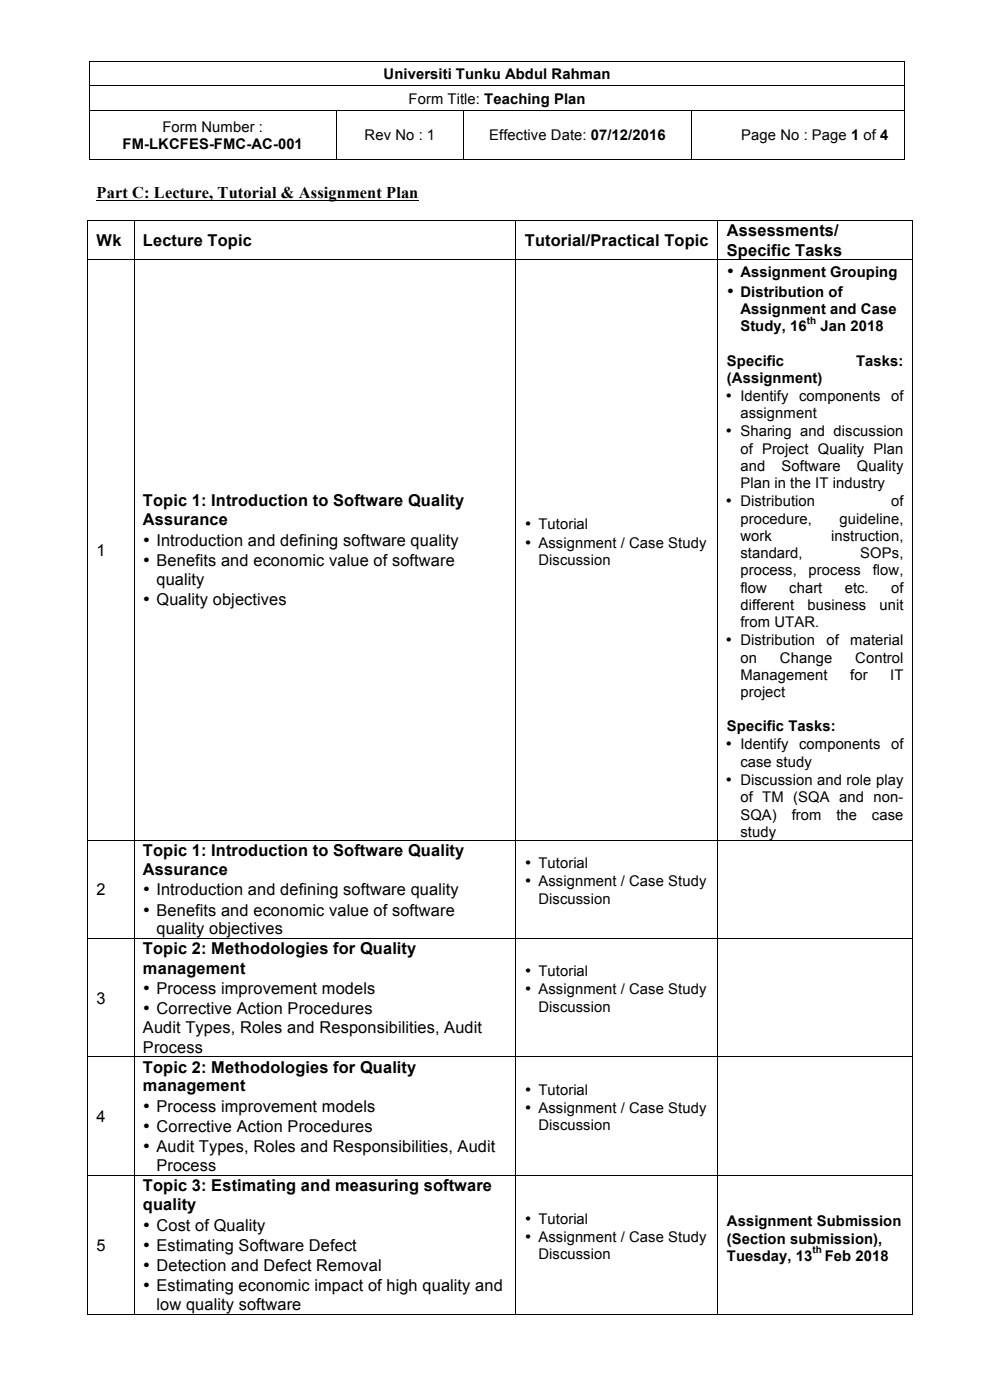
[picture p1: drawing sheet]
<svg xmlns="http://www.w3.org/2000/svg" width="210mm" height="297mm" viewBox="0 0 210 297" stroke-linecap="round" stroke-linejoin="round" font-family="sans-serif">
<defs><g id="words">
<g font-size="3.5">
<text x="20.5" y="41.9">Part C: Lecture, Tutorial &amp; Assignment Plan</text>
<text x="20.5" y="52.2">Wk</text>
<text x="30.3" y="52.2">Lecture Topic</text>
<text x="111.4" y="52.2">Tutorial/Practical Topic</text>
<text x="154.2" y="50.2">Assessments/</text>
<text x="154.2" y="54.2">Specific Tasks</text>
<text x="154.2" y="58.7">• Assignment Grouping</text>
<text x="154.2" y="62.9">• Distribution of</text>
<text x="30.3" y="107.4">Topic 1: Introduction to Software Quality</text>
<text x="30.3" y="111.5">Assurance</text>
<text x="20.5" y="117.9">1</text>
<text x="30.3" y="115.8">• Introduction and defining software quality</text>
<text x="30.3" y="120.1">• Benefits and economic value of software</text>
<text x="33.2" y="124.2">quality</text>
<text x="30.3" y="128.4">• Quality objectives</text>
<text x="30.3" y="181.6">Topic 1: Introduction to Software Quality</text>
<text x="30.3" y="185.6">Assurance</text>
<text x="20.5" y="189.9">2</text>
<text x="30.3" y="189.9">• Introduction and defining software quality</text>
<text x="30.3" y="194.3">• Benefits and economic value of software</text>
<text x="30.3" y="202.5">Topic 2: Methodologies for Quality</text>
<text x="33.2" y="198.2">quality objectives</text>
<text x="30.3" y="206.5">management</text>
<text x="20.5" y="212.9">3</text>
<text x="30.3" y="210.9">• Process improvement models</text>
<text x="30.3" y="215.2">• Corrective Action Procedures</text>
<text x="30.3" y="219.2">Audit Types, Roles and Responsibilities, Audit</text>
<text x="30.3" y="223.3">Process</text>
<text x="30.3" y="227.5">Topic 2: Methodologies for Quality</text>
<text x="30.3" y="231.5">management</text>
<text x="20.5" y="238">4</text>
<text x="30.3" y="235.8">• Process improvement models</text>
<text x="30.3" y="240.1">• Corrective Action Procedures</text>
<text x="30.3" y="244.5">• Audit Types, Roles and Responsibilities, Audit</text>
<text x="33.2" y="248.4">Process</text>
<text x="30.3" y="252.7">Topic 3: Estimating and measuring software</text>
<text x="30.3" y="256.7">quality</text>
<text x="30.3" y="261.1">• Cost of Quality</text>
<text x="20.5" y="265.4">5</text>
<text x="30.3" y="265.4">• Estimating Software Defect</text>
<text x="30.3" y="269.7">• Detection and Defect Removal</text>
<text x="30.3" y="273.9">• Estimating economic impact of high quality and</text>
<text x="33.2" y="278">low quality software</text>
</g>
<g font-size="3.1">
<text x="81.4" y="16.8">Universiti Tunku Abdul Rahman</text>
<text x="86.7" y="22">Form Title: Teaching Plan</text>
<text x="34.5" y="28">Form Number :</text>
<text x="77.3" y="29.8">Rev No : 1</text>
<text x="103.8" y="29.8">Effective Date: 07/12/2016</text>
<text x="157.2" y="29.8">Page No : Page 1 of 4</text>
<text x="26" y="31.6">FM-LKCFES-FMC-AC-001</text>
<text x="157" y="66.7">Assignment and Case</text>
<text x="157" y="70.3">Study, 16</text>
<text x="174" y="70.3">Jan 2018</text>
<text x="154.2" y="77.6">Specific</text>
<text x="181.6" y="77.6">Tasks:</text>
<text x="154.2" y="81.3">(Assignment)</text>
<text x="153.9" y="85.1">• Identify</text>
<text x="157" y="88.8">assignment</text>
<text x="169.5" y="85.1">components</text>
<text x="189" y="85.1">of</text>
<text x="153.9" y="92.6">• Sharing and discussion</text>
<text x="157" y="96.3">of Project Quality Plan</text>
<text x="157" y="99.9">and</text>
<text x="165.8" y="99.9">Software</text>
<text x="181.8" y="99.9">Quality</text>
<text x="153.9" y="107.4">• Distribution</text>
<text x="157" y="103.6">Plan in the IT industry</text>
<text x="189" y="107.4">of</text>
<text x="111.4" y="112.3">• Tutorial</text>
<text x="157" y="111.1">procedure,</text>
<text x="178.1" y="111.1">guideline,</text>
<text x="111.4" y="116.2">• Assignment / Case Study</text>
<text x="114.2" y="119.9">Discussion</text>
<text x="157" y="114.8">work</text>
<text x="157" y="118.4">standard,</text>
<text x="176.3" y="114.8">instruction,</text>
<text x="182.5" y="118.4">SOPs,</text>
<text x="157" y="122">process,</text>
<text x="157" y="125.8">flow</text>
<text x="167.4" y="125.8">chart</text>
<text x="171.5" y="122">process</text>
<text x="179.2" y="125.8">etc.</text>
<text x="185.1" y="122">flow,</text>
<text x="189" y="125.8">of</text>
<text x="157" y="129.4">different</text>
<text x="171.3" y="129.4">business</text>
<text x="186.5" y="129.4">unit</text>
<text x="153.9" y="136.9">• Distribution</text>
<text x="157" y="133">from UTAR.</text>
<text x="175.3" y="136.9">of</text>
<text x="180.4" y="136.9">material</text>
<text x="157" y="140.6">on</text>
<text x="165.4" y="140.6">Change</text>
<text x="181.4" y="140.6">Control</text>
<text x="157" y="144.2">Management</text>
<text x="157" y="147.9">project</text>
<text x="180.4" y="144.2">for</text>
<text x="188.8" y="144.2">IT</text>
<text x="154.2" y="155.1">Specific Tasks:</text>
<text x="153.9" y="159">• Identify</text>
<text x="169.5" y="159">components</text>
<text x="189" y="159">of</text>
<text x="153.9" y="166.5">• Discussion and role play</text>
<text x="157" y="162.7">case study</text>
<text x="157" y="170.2">of TM (SQA and non-</text>
<text x="157" y="173.9">SQA)</text>
<text x="167.9" y="173.9">from</text>
<text x="177.4" y="173.9">the</text>
<text x="184.9" y="173.9">case</text>
<text x="157" y="177.5">study</text>
<text x="111.4" y="184.1">• Tutorial</text>
<text x="111.4" y="188">• Assignment / Case Study</text>
<text x="114.2" y="191.7">Discussion</text>
<text x="111.4" y="207.1">• Tutorial</text>
<text x="111.4" y="210.9">• Assignment / Case Study</text>
<text x="114.2" y="214.7">Discussion</text>
<text x="111.4" y="232.2">• Tutorial</text>
<text x="111.4" y="236.1">• Assignment / Case Study</text>
<text x="114.2" y="239.8">Discussion</text>
<text x="111.4" y="259.6">• Tutorial</text>
<text x="111.4" y="263.4">• Assignment / Case Study</text>
<text x="154.2" y="260.1">Assignment Submission</text>
<text x="154.2" y="263.9">(Section submission),</text>
<text x="114.2" y="267.2">Discussion</text>
<text x="154.2" y="267.5">Tuesday, 13</text>
<text x="175" y="267.5">Feb 2018</text>
</g>
<g font-size="2.1">
<text x="171.2" y="68.7">th</text>
<text x="172.4" y="265.9">th</text>
</g>
</g></defs>
<g fill="#000">
<path d="M18.8 12.9h.2v.2h-.2zM18.8 18.2h.2v.1h-.2zM191.9 12.9h.1v.2h-.1zM191.9 18.2h.1v.1h-.1zM18.8 23.4h.2v.2h-.2zM18.8 33.6h.2v.2h-.2zM71.2 23.4h.2v.2h-.2zM71.2 33.6h.2v.2h-.2zM98.2 23.4h.2v.2h-.2zM98.2 33.6h.2v.2h-.2zM146.7 23.4h.1v.2h-.1zM146.7 33.6h.1v.2h-.1z"/>
<path d="M191.9 23.4h.1v.2h-.1zM191.9 33.6h.1v.2h-.1zM18.5 46.8h.1v.1h-.1zM18.5 55.1h.1v.1h-.1zM28.4 46.8h.1v.1h-.1zM28.4 55.1h.1v.1h-.1zM109.3 46.8h.2v.1h-.2zM109.3 55.1h.2v.1h-.2zM152.2 46.8h.1v.1h-.1zM152.2 55.1h.1v.1h-.1zM193.5 46.8h.1v.1h-.1zM193.5 55.1h.1v.1h-.1z"/>
<path d="M18.5 178.2h.1v.1h-.1zM28.4 178.2h.1v.1h-.1zM109.3 178.2h.2v.1h-.2zM152.2 178.2h.1v.1h-.1zM193.5 178.2h.1v.1h-.1zM18.5 199.1h.1v.2h-.1zM28.4 199.1h.1v.2h-.1zM109.3 199.1h.2v.2h-.2zM152.2 199.1h.1v.2h-.1zM193.5 199.1h.1v.2h-.1zM18.5 224.1h.1v.1h-.1zM28.4 224.1h.1v.1h-.1z"/>
<path d="M109.3 224.1h.2v.1h-.2zM152.2 224.1h.1v.1h-.1zM193.5 224.1h.1v.1h-.1zM18.5 249.3h.1v.2h-.1zM28.4 249.3h.1v.2h-.1zM109.3 249.3h.2v.2h-.2zM152.2 249.3h.1v.2h-.1zM193.5 249.3h.1v.2h-.1zM18.5 278.8h.1v.2h-.1zM28.4 278.8h.1v.2h-.1zM109.3 278.8h.2v.2h-.2zM152.2 278.8h.1v.2h-.1z"/>
<path d="M193.5 278.8h.1v.2h-.1z"/>
</g>
<g fill="none" stroke="#000" stroke-width=".21">
<path d="M18.9 13.1v5.1M18.9 18.3v5.1M19 13h172.9M19 18.2h172.9M192 13.1v5.1M192 18.3v5.1M18.9 23.6v10M19 23.5h52.2M19 33.7h52.2M71.3 23.6v10M71.4 23.5h26.8M71.4 33.7h26.8"/>
<path d="M98.3 23.6v10M98.4 23.5h48.3M98.4 33.7h48.3M146.7 23.6v10M146.8 23.5h45.1M146.8 33.7h45.1M192 23.6v10M18.6 46.9v8.2M18.6 55.2v123M18.6 46.9h9.8M18.6 55.2h9.8M20.5 42.5h68.3"/>
<path d="M28.5 46.9v8.2M28.5 55.2v123M28.5 46.9h80.8M28.5 55.2h80.8M109.4 46.9v8.2M109.4 55.2v123M109.5 46.9h42.7M109.5 55.2h42.7M152.2 46.9v8.2M152.2 55.2v123M152.3 46.9h41.2M152.3 55.2h41.2"/>
<path d="M193.6 46.9v8.2M193.6 55.2v123M18.6 178.3v20.8M18.6 178.3h9.8M28.5 178.3v20.8M28.5 178.3h80.8M109.4 178.3v20.8M109.5 178.3h42.7M152.2 178.3v20.8M152.3 178.3h41.2M193.6 178.3v20.8M18.6 199.3v24.8"/>
<path d="M18.6 199.2h9.8M28.5 199.3v24.8M28.5 199.2h80.8M109.4 199.3v24.8M109.5 199.2h42.7M152.2 199.3v24.8M152.3 199.2h41.2M193.6 199.3v24.8M18.6 224.2v25.1M18.6 224.1h9.8M28.5 224.2v25.1M28.5 224.1h80.8"/>
<path d="M109.4 224.2v25.1M109.5 224.1h42.7M152.2 224.2v25.1M152.3 224.1h41.2M193.6 224.2v25.1M18.6 249.5v29.3M18.6 249.4h9.8M28.5 249.5v29.3M28.5 249.4h80.8M109.4 249.5v29.3M109.5 249.4h42.7M152.2 249.5v29.3"/>
<path d="M152.3 249.4h41.2M193.6 249.5v29.3M18.6 278.9h9.8M28.5 278.9h80.8M109.5 278.9h42.7M152.3 278.9h41.2"/>
</g>
<use href="#words"/>
</svg>
